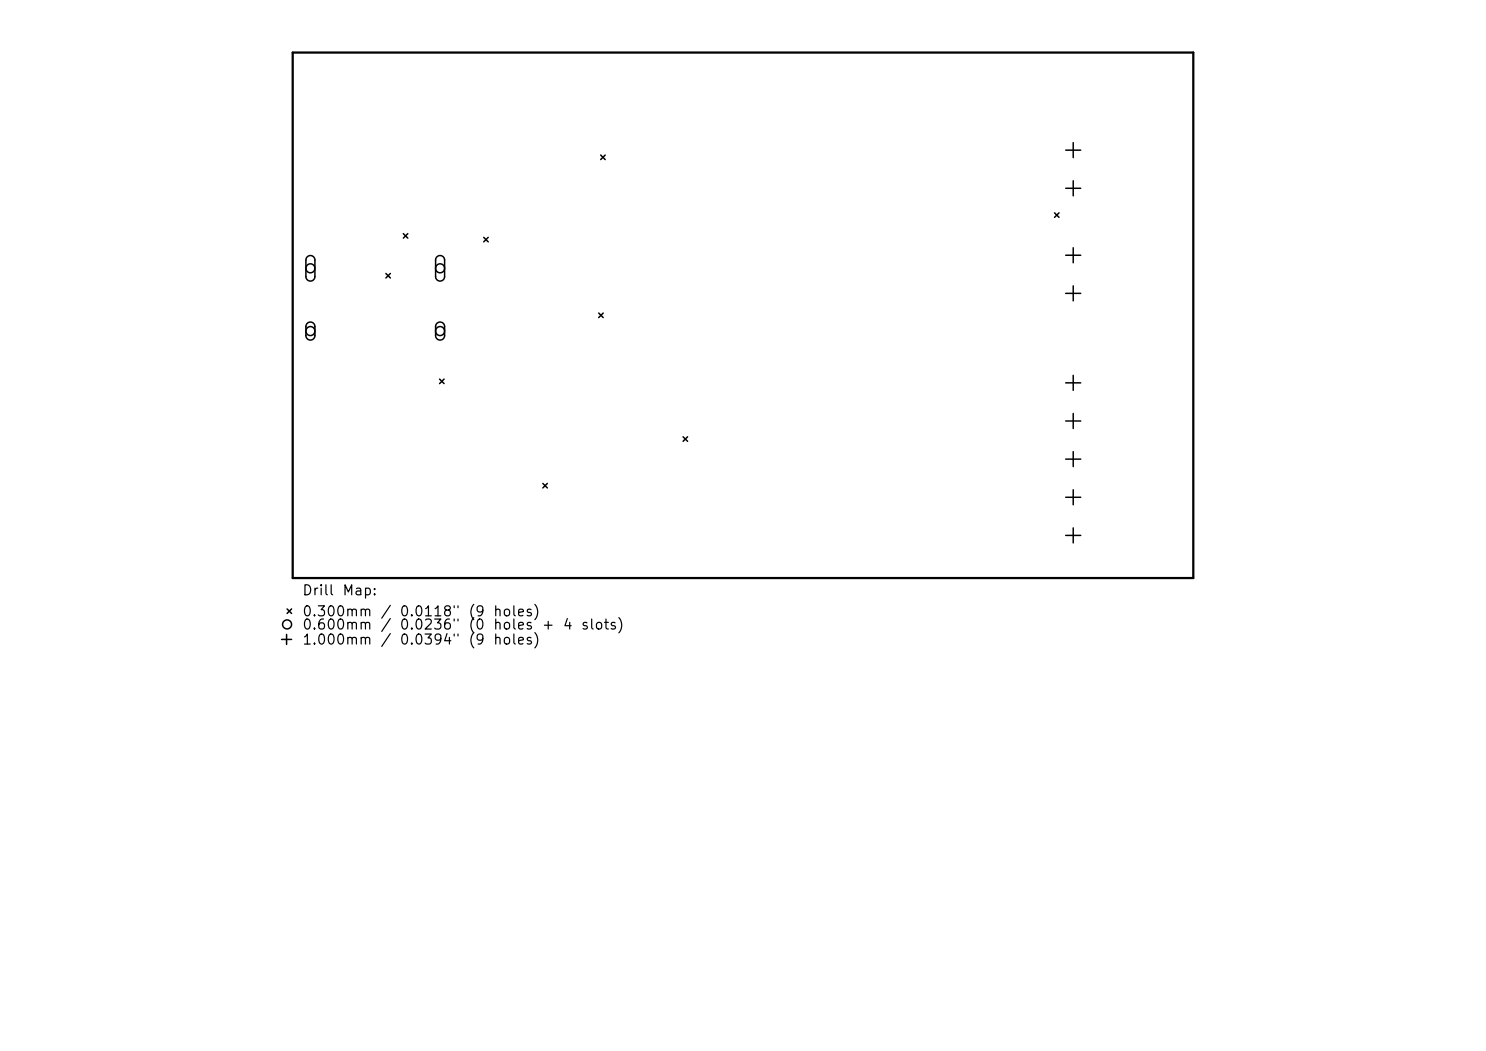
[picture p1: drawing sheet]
<svg xmlns="http://www.w3.org/2000/svg" width="297mm" height="210mm" viewBox="0 0 297 210" stroke-linecap="round" stroke-linejoin="round" font-family="sans-serif">
<defs><g id="words">
<g font-size="2">
<text x="60.3" y="119.5">Drill</text>
<text x="68.3" y="119.5">Map:</text>
<text x="60.3" y="123.7">0.300mm</text>
<text x="75.9" y="123.7">/</text>
<text x="79.7" y="123.7">0.0118&quot;</text>
<text x="93.4" y="123.7">(9</text>
<text x="98.4" y="123.7">holes)</text>
<text x="60.3" y="126.3">0.600mm</text>
<text x="60.3" y="129.3">1.000mm</text>
<text x="75.9" y="129.3">/</text>
<text x="79.7" y="126.3">0.0236&quot;</text>
<text x="79.7" y="129.3">0.0394&quot;</text>
<text x="93.4" y="126.3">(0</text>
<text x="93.4" y="129.3">(9</text>
<text x="98.4" y="126.3">holes</text>
<text x="98.4" y="129.3">holes)</text>
<text x="108.1" y="126.3">+</text>
<text x="112.3" y="126.3">4</text>
<text x="116" y="126.3">slots)</text>
</g>
</g></defs>
<path d="M58.5 10.5h180v105h-180z" fill="none" stroke="#000" stroke-width=".45"/>
<g fill="none" stroke="#000" stroke-width=".3">
<path d="M120.1 31l.9 .9M121 31l-.9 .9M213 30h3M213 37.6h3M214.5 28.5v3M214.5 36.1v3M61.4 51.3a.9 .9 0 0 1 1-.2 .9 .9 0 0 1 .5 .9v3.3a.9 .9 0 0 1-.9 .9 .9 .9 0 0 1-.9-.9v-3.4zM77.1 54.6l.9 .9M78 54.6l-.9 .9M80.6 46.7l.9 .9M81.5 46.7l-.9 .9M87.3 51.3a.9 .9 0 0 1 1-.2 .9 .9 0 0 1 .6 .9v3.3a.9 .9 0 0 1-.9 .9 .9 .9 0 0 1-.9-.9v-3.4z"/>
<path d="M96.7 47.4l.9 .9M97.6 47.4l-.9 .9M210.8 42.5l.9 .9M211.7 42.5l-.9 .9M213 51h3M213 58.6h3M214.5 49.5v3M214.5 57.1v3M61.4 64.6a.9 .9 0 0 1 1-.2 .9 .9 0 0 1 .5 .9v1.8a.9 .9 0 0 1-.9 .9 .9 .9 0 0 1-.9-.9v-1.9zM87.3 64.6a.9 .9 0 0 1 1-.2 .9 .9 0 0 1 .6 .9v1.8a.9 .9 0 0 1-.9 .9 .9 .9 0 0 1-.9-.9v-1.9zM87.9 75.8l.9 .9M88.8 75.8l-.9 .9"/>
<path d="M119.7 62.6l.9 .9M120.6 62.6l-.9 .9M213 76.5h3M214.5 75v3M108.5 96.6l.9 .9M109.4 96.6l-.9 .9M136.5 87.3l.9 .9M137.4 87.3l-.9 .9M213 84.1h3M213 91.7h3M213 99.4h3M214.5 82.6v3"/>
<path d="M214.5 90.2v3M214.5 97.9v3M213 107h3M214.5 105.5v3M56.3 127.8h2M57.3 126.8v2M57.4 121.7l.9 .9M58.3 121.7l-.9 .9"/>
<circle cx="62" cy="53.6" r=".9"/>
<circle cx="88" cy="53.6" r=".9"/>
<circle cx="62" cy="66.2" r=".9"/>
<circle cx="88" cy="66.2" r=".9"/>
<circle cx="57.4" cy="124.8" r=".9"/>
</g>
<use href="#words"/>
</svg>
